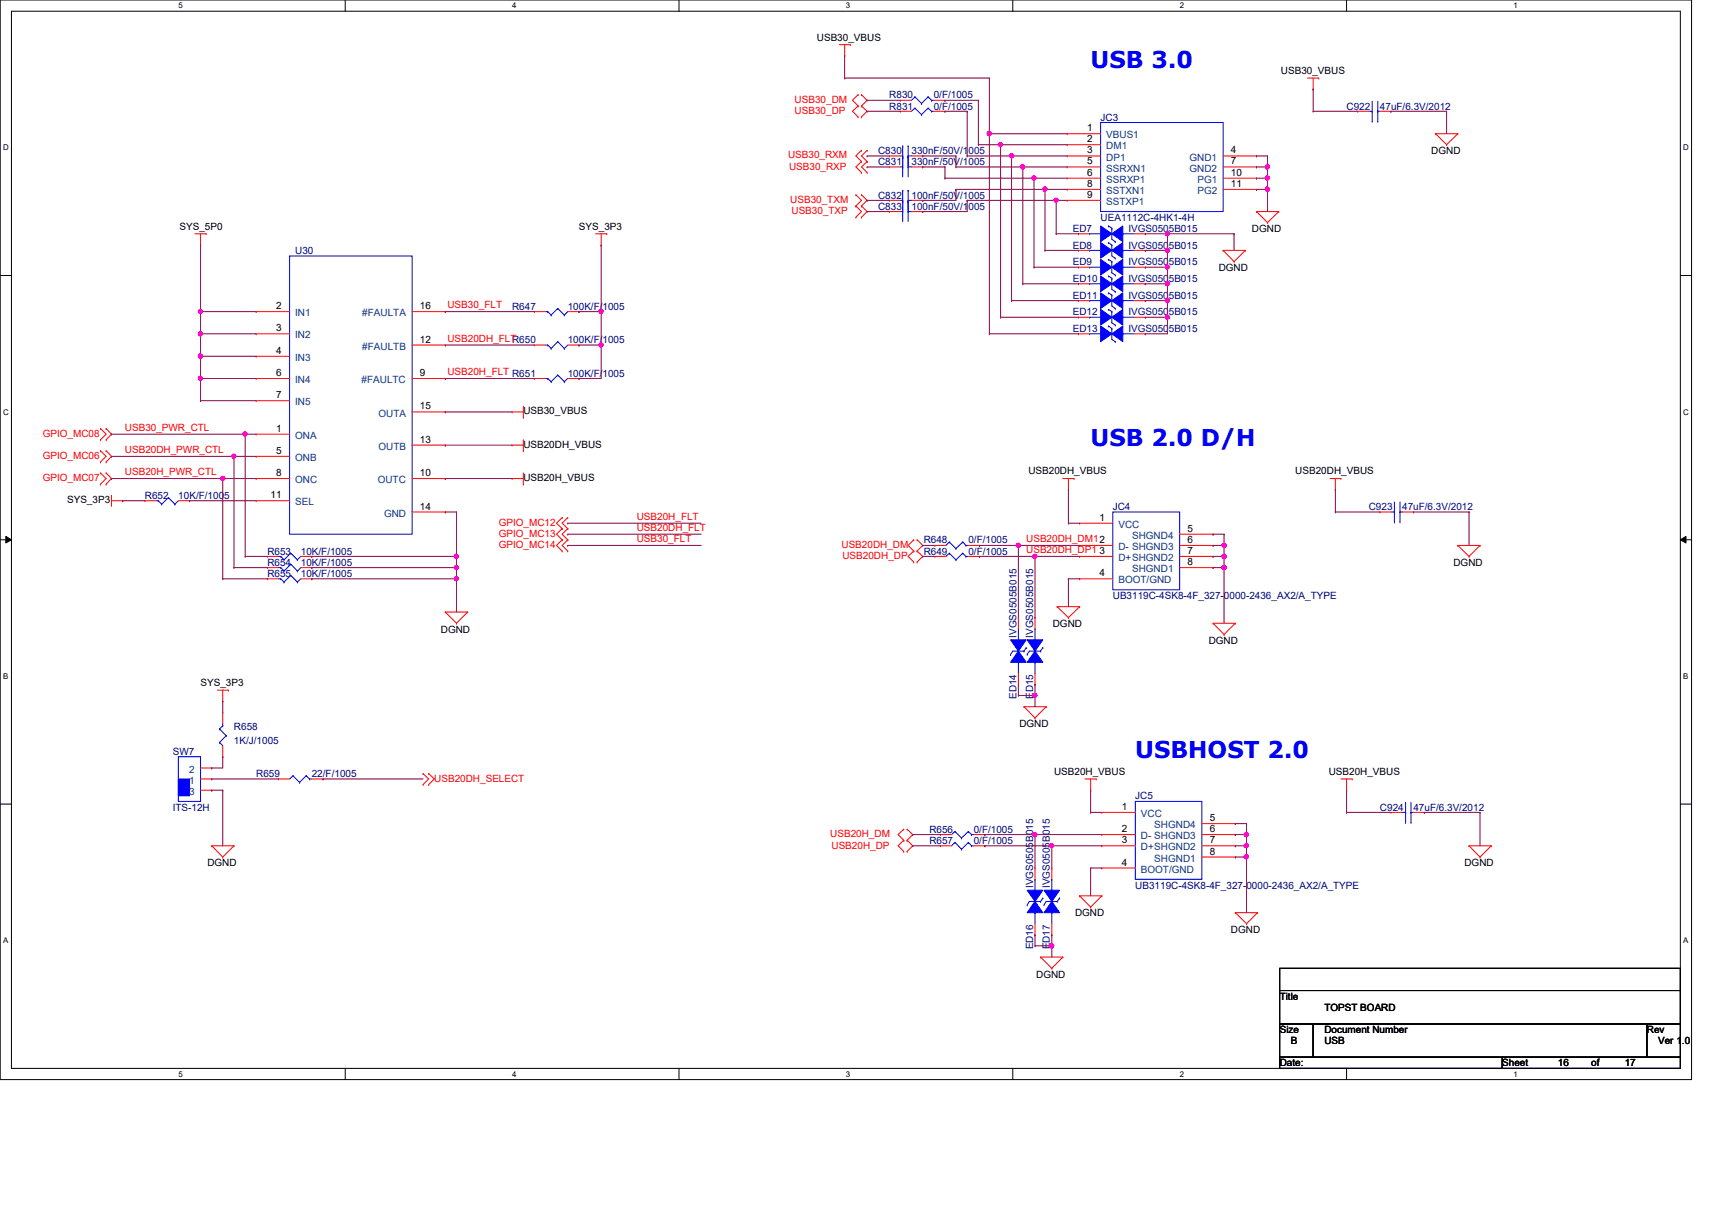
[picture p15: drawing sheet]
<svg xmlns="http://www.w3.org/2000/svg" width="297mm" height="210mm" viewBox="0 0 297 210" stroke-linecap="round" stroke-linejoin="round" font-family="sans-serif">
<defs><g id="words">
<g font-size="4" fill="#00f">
<text x="189.2" y="11.8">USB 3.0</text>
<text x="189.2" y="77.4">USB 2.0 D/H</text>
<text x="197" y="131.4">USBHOST 2.0</text>
</g>
<g font-size="1.7">
<text x="141.7" y="7">USB30_VBUS</text>
<text x="222.2" y="12.8">USB30_VBUS</text>
<text x="188.6" y="22.8">1</text>
<text x="188.6" y="24.7">2</text>
<text x="188.6" y="26.6">3</text>
<text x="188.6" y="28.5">5</text>
<text x="213.6" y="26.6">4</text>
<text x="213.6" y="28.5">7</text>
<text x="248.3" y="26.7">DGND</text>
<text x="188.6" y="30.5">6</text>
<text x="188.6" y="32.4">8</text>
<text x="188.6" y="34.3">9</text>
<text x="213.6" y="30.5">10</text>
<text x="213.6" y="32.4">11</text>
<text x="31.2" y="39.8">SYS_5P0</text>
<text x="100.5" y="39.8">SYS_3P3</text>
<text x="217.2" y="40.2">DGND</text>
<text x="211.5" y="47">DGND</text>
<text x="47.9" y="53.6">2</text>
<text x="72.9" y="53.6">16</text>
<text x="47.9" y="57.5">3</text>
<text x="72.9" y="59.4">12</text>
<text x="47.9" y="61.4">4</text>
<text x="47.9" y="65.2">6</text>
<text x="72.9" y="65.2">9</text>
<text x="47.9" y="69.1">7</text>
<text x="72.9" y="71">15</text>
<text x="90.8" y="71.9">USB30_VBUS</text>
<text x="47.9" y="74.9">1</text>
<text x="72.9" y="76.8">13</text>
<text x="90.8" y="77.7">USB20DH_VBUS</text>
<text x="47.9" y="78.7">5</text>
<text x="47.9" y="82.6">8</text>
<text x="72.9" y="82.6">10</text>
<text x="90.8" y="83.5">USB20H_VBUS</text>
<text x="178.4" y="82.3">USB20DH_VBUS</text>
<text x="224.7" y="82.3">USB20DH_VBUS</text>
<text x="11.6" y="87.3">SYS_3P3</text>
<text x="46.9" y="86.4">11</text>
<text x="72.9" y="88.4">14</text>
<text x="190.8" y="90.3">1</text>
<text x="206" y="94.2">6</text>
<text x="206" y="92.2">5</text>
<text x="190.8" y="96.1">3</text>
<text x="190.8" y="100">4</text>
<text x="206" y="96.1">7</text>
<text x="206" y="98">8</text>
<text x="252.2" y="98.1">DGND</text>
<text x="76.5" y="109.7">DGND</text>
<text x="182.7" y="108.8">DGND</text>
<text x="209.7" y="111.7">DGND</text>
<text x="34.8" y="119">SYS_3P3</text>
<text x="176.9" y="126.2">DGND</text>
<text x="182.9" y="134.5">USB20H_VBUS</text>
<text x="230.5" y="134.5">USB20H_VBUS</text>
<text x="194.6" y="140.5">1</text>
<text x="209.9" y="142.5">5</text>
<text x="194.6" y="146.3">3</text>
<text x="194.6" y="144.4">2</text>
<text x="209.9" y="144.4">6</text>
<text x="209.9" y="146.3">7</text>
<text x="209.9" y="148.3">8</text>
<text x="36" y="150.3">DGND</text>
<text x="194.6" y="150.2">4</text>
<text x="254.1" y="150.3">DGND</text>
<text x="186.5" y="159">DGND</text>
<text x="213.6" y="161.8">DGND</text>
<text x="179.8" y="169.6">DGND</text>
<text x="222" y="173.4">Title</text>
<text x="222" y="179.2">Size</text>
<text x="229.8" y="179.2">Document Number</text>
<text x="229.8" y="175.3">TOPST BOARD</text>
<text x="285.7" y="179.2">Rev</text>
<text x="222" y="185">Date:</text>
<text x="224" y="181.1">B</text>
<text x="229.8" y="181.1">USB</text>
<text x="260.6" y="185">Sheet</text>
<text x="270.3" y="185">16</text>
<text x="276.1" y="185">of</text>
<text x="281.9" y="185">17</text>
<text x="287.7" y="181.1">Ver 1.0</text>
</g>
<g font-size="1.7" fill="#f00">
<text x="137.9" y="17.8">USB30_DM</text>
<text x="137.9" y="19.8">USB30_DP</text>
<text x="136.7" y="27.5">USB30_RXM</text>
<text x="136.9" y="29.4">USB30_RXP</text>
<text x="137.1" y="35.2">USB30_TXM</text>
<text x="137.3" y="37.1">USB30_TXP</text>
<text x="77.6" y="53.5">USB30_FLT</text>
<text x="77.6" y="59.3">USB20DH_FLTR650</text>
<text x="77.6" y="65.1">USB20H_FLT R651</text>
<text x="7.4" y="75.7">GPIO_MC08</text>
<text x="21.7" y="74.7">USB30_PWR_CTL</text>
<text x="7.4" y="79.6">GPIO_MC06</text>
<text x="7.4" y="83.5">GPIO_MC07</text>
<text x="21.7" y="78.6">USB20DH_PWR_CTL</text>
<text x="21.7" y="82.4">USB20H_PWR_CTL</text>
<text x="86.5" y="91.2">GPIO_MC12</text>
<text x="86.5" y="93.1">GPIO_MC13</text>
<text x="86.5" y="95">GPIO_MC14</text>
<text x="110.5" y="90.2">USB20H_FLT</text>
<text x="110.5" y="92.1">USB20DH_FLT</text>
<text x="110.5" y="94">USB30_FLT</text>
<text x="146" y="95">USB20DH_DM</text>
<text x="178.1" y="94">USB20DH_DM12</text>
<text x="178.1" y="95.9">USB20DH_DP1</text>
<text x="146.2" y="97">USB20DH_DP</text>
<text x="75.4" y="135.6">USB20DH_SELECT</text>
<text x="144.1" y="145.2">USB20H_DM</text>
<text x="144.3" y="147.2">USB20H_DP</text>
</g>
<g font-size="1.7" fill="#000080">
<text x="154.3" y="17.1">R830</text>
<text x="162" y="17.1">0/F/1005</text>
<text x="154.3" y="19">R831</text>
<text x="162" y="19">0/F/1005</text>
<text x="191" y="20.9">JC3</text>
<text x="233.6" y="19">C922</text>
<text x="239.4" y="19">47uF/6.3V/2012</text>
<text x="152.4" y="28.7">C831</text>
<text x="152.4" y="26.7">C830</text>
<text x="158.2" y="28.7">330nF/50V/1005</text>
<text x="158.2" y="26.7">330nF/50V/1005</text>
<text x="152.4" y="34.5">C832</text>
<text x="158.2" y="34.5">100nF/50V/1005</text>
<text x="152.4" y="36.4">C833</text>
<text x="158.2" y="36.4">100nF/50V/1005</text>
<text x="186.1" y="40.2">ED7</text>
<text x="191" y="38.3">UEA1112C-4HK1-4H</text>
<text x="195.8" y="40.2">IVGS0505B015</text>
<text x="51.2" y="44.1">U30</text>
<text x="186.1" y="46">ED9</text>
<text x="186.1" y="43.1">ED8</text>
<text x="195.8" y="46">IVGS0505B015</text>
<text x="195.8" y="43.1">IVGS0505B015</text>
<text x="88.9" y="53.8">R647</text>
<text x="98.5" y="53.8">100K/F/1005</text>
<text x="186.1" y="51.8">ED11</text>
<text x="186.1" y="48.9">ED10</text>
<text x="195.8" y="51.8">IVGS0505B015</text>
<text x="195.8" y="48.9">IVGS0505B015</text>
<text x="98.5" y="59.5">100K/F/1005</text>
<text x="186.1" y="57.6">ED13</text>
<text x="186.1" y="54.7">ED12</text>
<text x="195.8" y="57.6">IVGS0505B015</text>
<text x="195.8" y="54.7">IVGS0505B015</text>
<text x="98.5" y="65.3">100K/F/1005</text>
<text x="25.1" y="86.6">R652</text>
<text x="30.9" y="86.6">10K/F/1005</text>
<text x="193.1" y="88.5">JC4</text>
<text x="237.5" y="88.5">C923</text>
<text x="243.3" y="88.5">47uF/6.3V/2012</text>
<text x="160.3" y="94.3">R648</text>
<text x="168" y="94.3">0/F/1005</text>
<text x="46.4" y="100.1">R655</text>
<text x="46.4" y="98.1">R654</text>
<text x="46.4" y="96.2">R653</text>
<text x="52.2" y="100.1">10K/F/1005</text>
<text x="52.2" y="98.1">10K/F/1005</text>
<text x="52.2" y="96.2">10K/F/1005</text>
<text x="160.3" y="96.2">R649</text>
<text x="168" y="96.2">0/F/1005</text>
<text x="193.1" y="103.9">UB3119C-4SK8-4F_327-0000-2436_AX2/A_TYPE</text>
<text x="176.4" y="110.6" transform="rotate(-90 176.4 110.6)">IVGS0505B015</text>
<text x="179.3" y="110.6" transform="rotate(-90 179.3 110.6)">IVGS0505B015</text>
<text x="176.4" y="121.2" transform="rotate(-90 176.4 121.2)">ED14</text>
<text x="179.3" y="121.2" transform="rotate(-90 179.3 121.2)">ED15</text>
<text x="30" y="131">SW7</text>
<text x="40.6" y="126.7">R658</text>
<text x="40.6" y="129">1K/J/1005</text>
<text x="44.4" y="134.8">R659</text>
<text x="54.1" y="134.8">22/F/1005</text>
<text x="30" y="140.6">ITS-12H</text>
<text x="197" y="138.7">JC5</text>
<text x="239.4" y="140.6">C924</text>
<text x="245.2" y="140.6">47uF/6.3V/2012</text>
<text x="161.2" y="146.4">R657</text>
<text x="161.2" y="144.5">R656</text>
<text x="168.9" y="146.4">0/F/1005</text>
<text x="168.9" y="144.5">0/F/1005</text>
<text x="179.3" y="154.1" transform="rotate(-90 179.3 154.1)">IVGS0505B015</text>
<text x="182.2" y="154.1" transform="rotate(-90 182.2 154.1)">IVGS0505B015</text>
<text x="197" y="154.1">UB3119C-4SK8-4F_327-0000-2436_AX2/A_TYPE</text>
<text x="179.3" y="164.7" transform="rotate(-90 179.3 164.7)">ED16</text>
<text x="182.2" y="164.7" transform="rotate(-90 182.2 164.7)">ED17</text>
</g>
<g font-size="1.7" fill="#004080">
<text x="191.9" y="24">VBUS1</text>
<text x="191.9" y="25.9">DM1</text>
<text x="191.9" y="27.9">DP1</text>
<text x="191.9" y="29.8">SSRXN1</text>
<text x="206.4" y="27.9">GND1</text>
<text x="206.4" y="29.8">GND2</text>
<text x="191.9" y="31.7">SSRXP1</text>
<text x="191.9" y="33.7">SSTXN1</text>
<text x="191.9" y="35.6">SSTXP1</text>
<text x="207.8" y="31.7">PG1</text>
<text x="207.8" y="33.7">PG2</text>
<text x="51.2" y="54.9">IN1</text>
<text x="51.2" y="58.7">IN2</text>
<text x="62.9" y="54.9">#FAULTA</text>
<text x="51.2" y="62.6">IN3</text>
<text x="62.9" y="60.7">#FAULTB</text>
<text x="51.2" y="66.5">IN4</text>
<text x="51.2" y="70.3">IN5</text>
<text x="62.7" y="66.5">#FAULTC</text>
<text x="51.2" y="76.1">ONA</text>
<text x="65.7" y="72.3">OUTA</text>
<text x="51.2" y="80">ONB</text>
<text x="51.2" y="83.8">ONC</text>
<text x="65.5" y="83.8">OUTC</text>
<text x="65.7" y="78">OUTB</text>
<text x="51.2" y="87.7">SEL</text>
<text x="66.6" y="89.6">GND</text>
<text x="194.1" y="91.6">VCC</text>
<text x="194.1" y="95.4">D- SHGND3</text>
<text x="196.4" y="93.5">SHGND4</text>
<text x="194.1" y="97.3">D+SHGND2</text>
<text x="194.1" y="101.2">BOOT/GND</text>
<text x="196.4" y="99.3">SHGND1</text>
<text x="32.8" y="135.9">1</text>
<text x="32.8" y="134">2</text>
<text x="32.8" y="137.9">3</text>
<text x="197.9" y="141.7">VCC</text>
<text x="200.3" y="143.7">SHGND4</text>
<text x="197.9" y="147.5">D+SHGND2</text>
<text x="197.9" y="145.6">D- SHGND3</text>
<text x="200.3" y="149.5">SHGND1</text>
<text x="197.9" y="151.4">BOOT/GND</text>
</g>
<g font-size="1.4">
<text x="30.9" y="1.4">5</text>
<text x="88.9" y="1.4">4</text>
<text x="146.8" y="1.4">3</text>
<text x="204.7" y="1.4">2</text>
<text x="262.6" y="1.4">1</text>
<text x=".5" y="26.1">D</text>
<text x="292.1" y="26.1">D</text>
<text x=".5" y="71.9">C</text>
<text x="292.1" y="71.9">C</text>
<text x=".5" y="117.8">B</text>
<text x="292.1" y="117.8">B</text>
<text x=".5" y="163.6">A</text>
<text x="292.1" y="163.6">A</text>
<text x="30.9" y="186.8">5</text>
<text x="88.9" y="186.8">4</text>
<text x="146.8" y="186.8">3</text>
<text x="204.7" y="186.8">2</text>
<text x="262.6" y="186.8">1</text>
</g>
</g></defs>
<path d="M0 0h293.5v187.3h-293.5zM2 1.9h289.5v183.4h-289.5z" fill="none" stroke="#000" stroke-width=".17"/>
<g fill="#fff">
<path d="M30.9 .2h.8v1.5h-.8z"/>
<path d="M30.9 185.5h.8v1.6h-.8z"/>
</g>
<path d="M59.9 0v1.9M59.9 185.3v2" fill="none" stroke="#000" stroke-width=".17"/>
<g fill="#fff">
<path d="M88.9 .2h.7v1.5h-.7z"/>
<path d="M88.9 185.5h.7v1.6h-.7z"/>
</g>
<path d="M117.8 0v1.9M117.8 185.3v2" fill="none" stroke="#000" stroke-width=".17"/>
<g fill="#fff">
<path d="M146.8 .2h.7v1.5h-.7z"/>
<path d="M146.8 185.5h.7v1.6h-.7z"/>
</g>
<path d="M175.7 0v1.9M175.7 185.3v2" fill="none" stroke="#000" stroke-width=".17"/>
<g fill="#fff">
<path d="M204.7 .2h.7v1.5h-.7z"/>
<path d="M204.7 185.5h.7v1.6h-.7z"/>
</g>
<path d="M233.6 0v1.9M233.6 185.3v2" fill="none" stroke="#000" stroke-width=".17"/>
<g fill="#fff">
<path d="M262.6 .2h.8v1.5h-.8z"/>
<path d="M262.6 185.5h.8v1.6h-.8z"/>
<path d="M.5 24.8h1v1.6h-1z"/>
<path d="M292.1 24.8h.9v1.6h-.9z"/>
<path d="M.5 70.7h1v1.5h-1z"/>
<path d="M292.1 70.7h.9v1.5h-.9z"/>
</g>
<path d="M0 47.8h2M291.5 47.8h2" fill="none" stroke="#000" stroke-width=".17"/>
<g fill="#fff">
<path d="M.5 116.5h.9v1.6h-.9z"/>
<path d="M292.1 116.5h.8v1.6h-.8z"/>
</g>
<path d="M0 93.6h2M1 93l1 .6-1 .6zM291.5 93.6l1-.6v1.2zM291.5 93.6h2" fill="none" stroke="#000" stroke-width=".17"/>
<path d="M1 93l1 .6-1 .6zM291.5 93.6l1-.6v1.2z" fill="#000"/>
<g fill="#fff">
<path d="M.5 162.4h.9v1.5h-.9z"/>
<path d="M292.1 162.4h.8v1.5h-.8z"/>
</g>
<path d="M0 139.5h2M291.5 139.5h2" fill="none" stroke="#000" stroke-width=".17"/>
<path d="M30.9 135.1h2v2.9h-2z" fill-rule="evenodd" fill="#00f"/>
<path d="M189.1 46.4h.1M189.1 46.4h1.9M192.9 45.4h.1M192.9 45.4v1.9M194.8 46.4h.1M194.8 46.4h2M193.1 88.8h11.6v13.5h-11.6zM30.9 135.1h2v2.9h-2z" fill="none" stroke="#00f" stroke-width=".17"/>
<g fill="none" stroke="#f00" stroke-width=".17">
<path d="M145.6 7.7h1.9M146.6 9.7h.1M146.6 7.7v2M147.5 7.7h.1M148.9 16.4h.1M148.9 18.4h.1M148.9 16.4l-1 1 1 1M148.9 18.4l-1 .9 1 1M149.5 16.4h.1M149.5 18.4h.1M149.5 16.4l.9 1-.9 1M149.5 18.4l.9 .9-.9 1"/>
<path d="M226.9 13.5h1.9M227.8 15.5h.1M227.8 13.5v2M228.8 13.5h.1M148.5 33.8h.1M148.5 35.7h.1M148.5 37.7h.1M148.5 33.8l1 1-1 .9M148.5 35.7l1 1-1 1M148.9 20.3h.1M149.5 20.3h.1M149.5 28h.1"/>
<path d="M149.5 26.1h.1M149.5 29.9h.1M149.5 35.7h.1M149.5 33.8h.1M149.5 37.7h.1M149.5 26.1l-1 1 1 .9M149.5 28l-1 1 1 .9M149.5 33.8l.9 1-.9 .9M149.5 35.7l.9 1-.9 1M150.4 28h.1M150.4 26.1h.1M150.4 29.9h.1"/>
<path d="M150.4 26.1l-.9 1 .9 .9M150.4 28l-.9 1 .9 .9M218 36.7h.1M218 36.7h3.9M218 36.7l1.9 1.9M219.9 38.6h.1M221.9 36.7h.1M221.9 36.7l-2 1.9M249.1 23.2h.1M249.1 23.2h3.8M249.1 23.2l1.9 1.9M251 25.1h.1"/>
<path d="M252.9 23.2h.1M252.9 23.2l-1.9 1.9M33.8 40.6h2M34.8 42.5h.1M34.8 40.6v1.9M35.8 40.6h.1M103.3 40.6h2M104.3 42.5h.1M104.3 40.6v1.9M105.3 40.6h.1M212.2 43.4h.1M212.2 43.4h3.9"/>
<path d="M212.2 43.4l1.9 2M214.1 45.4h.1M216.1 43.4h.1M216.1 43.4l-2 2M17.4 78.2h.1M17.4 74.3h.1M17.4 76.3h.1M17.4 78.2l1 1-1 .9M17.4 74.3l1 1-1 1M18.4 78.2h.1M18.4 76.3h.1M18.4 74.3h.1"/>
<path d="M18.4 78.2l.9 1-.9 .9M18.4 74.3l.9 1-.9 1M88.9 71.5h.1M88.9 77.2h.1M88.9 71.5h1.9M88.9 77.2h1.9M90.8 72.4h.1M90.8 78.2h.1M90.8 70.5v1.9M90.8 76.3v1.9M17.4 80.1h.1M17.4 82h.1"/>
<path d="M17.4 84h.1M17.4 82l1 1-1 1M18.4 80.1h.1M18.4 84h.1M18.4 82h.1M18.4 82l.9 1-.9 1M19.3 85.9h.1M19.3 86.9h2M19.3 85.9v1.9M21.3 86.9h.1M88.9 83h.1M88.9 83h1.9"/>
<path d="M90.8 84h.1M90.8 82v2M97.5 89.8h.1M97.5 91.7h.1M97.5 93.6h.1M97.5 95.6h.1M97.5 89.8l-.9 1 .9 .9M97.5 91.7l-.9 1 .9 .9M97.5 93.6l-.9 1 .9 1M98.5 89.8h.1M98.5 91.7h.1M98.5 93.6h.1"/>
<path d="M98.5 95.6h.1M98.5 89.8l-1 1 1 .9M98.5 91.7l-1 1 1 .9M98.5 93.6l-1 1 1 1M158.5 93.6h.1M158.5 95.6h.1M158.5 97.5h.1M158.5 93.6l-.9 1 .9 1M158.5 95.6l-.9 .9 .9 1M159.1 93.6h.1M159.1 95.6h.1M159.1 97.5h.1"/>
<path d="M159.1 93.6l1 1-1 1M159.1 95.6l1 .9-1 1M184.4 83h1.9M185.4 85h.1M185.4 83v2M186.3 83h.1M187.3 90.8h.1M187.3 96.5h.1M187.3 94.6h.1M187.3 94.6h5.8M187.3 90.8h5.8M187.3 96.5h5.8"/>
<path d="M204.7 94.6h5.8M204.7 96.5h5.8M204.7 92.7h5.8M204.7 98.5h5.8M210.5 94.6h.1M210.5 92.7h.1M210.5 96.5h.1M210.5 98.5h.1M230.8 83h1.9M231.7 85h.1M231.7 83v2M232.7 83h.1"/>
<path d="M252.9 94.6h.1M252.9 94.6h3.9M252.9 94.6l2 1.9M254.9 96.5h.1M256.8 94.6h.1M256.8 94.6l-1.9 1.9M37.7 119.7h1.9M38.6 119.7v1.9M39.6 119.7h.1M77.3 106.2h.1M77.3 106.2h3.8M77.3 106.2l1.9 1.9"/>
<path d="M79.2 108.1h.1M81.1 106.2h.1M81.1 106.2l-1.9 1.9M183.4 105.2h.1M183.4 105.2h3.9M183.4 105.2l2 1.9M185.4 107.1h.1M187.3 105.2h.1M187.3 100.4h.1M187.3 105.2l-1.9 1.9M187.3 100.4h5.8M210.5 108.1h.1"/>
<path d="M210.5 108.1h3.8M210.5 108.1l1.9 2M212.4 110.1h.1M214.3 108.1h.1M214.3 108.1l-1.9 2M38.6 121.6h.1M73.4 134.2h.1M73.4 136.1h.1M73.4 134.2l1 .9-1 1M74.4 134.2h.1M74.4 136.1h.1M74.4 134.2l.9 .9-.9 1"/>
<path d="M177.7 122.6h.1M177.7 122.6h3.8M177.7 122.6l1.9 1.9M179.6 124.5h.1M181.5 122.6h.1M181.5 122.6l-1.9 1.9M188.3 135.1h1.9M189.2 137.1h.1M189.2 135.1v2M190.2 135.1h.1M232.7 135.1h1.9M233.6 137.1h.1"/>
<path d="M233.6 135.1v2M234.6 135.1h.1M36.7 146.7h.1M36.7 146.7h3.9M36.7 146.7l1.9 2M38.6 148.7h.1M40.6 146.7h.1M40.6 146.7l-2 2M156.8 143.8h.1M156.8 145.8h.1M156.8 147.7h.1M156.8 143.8l-1 1 1 1"/>
<path d="M156.8 145.8l-1 .9 1 1M157.4 143.8h.1M157.4 145.8h.1M157.4 147.7h.1M157.4 143.8l1 1-1 1M157.4 145.8l1 .9-1 1M187.3 155.4h.1M187.3 155.4h3.9M187.3 155.4l1.9 2M189.2 157.4h.1M191.2 155.4h.1M191.2 155.4l-2 2"/>
<path d="M214.3 158.3h.1M214.3 158.3h3.9M214.3 158.3l2 1.9M218.2 158.3h.1M218.2 158.3l-1.9 1.9M254.9 146.7h.1M254.9 146.7h3.8M254.9 146.7l1.9 2M256.8 148.7h.1M258.7 146.7h.1M258.7 146.7l-1.9 2M180.5 166h.1"/>
<path d="M180.5 166h3.9M180.5 166l2 2M182.5 168h.1M184.4 166h.1M184.4 166l-1.9 2M216.3 160.2h.1"/>
</g>
<path d="M222 168h69.5v3.8h-69.5zM222 171.8h69.5v5.8h-69.5zM222 177.6h5.8v5.8h-5.8zM227.8 177.6h57.9v5.8h-57.9zM285.7 177.6h5.8v5.8h-5.8zM222 183.4h38.6v1.9h-38.6zM260.6 183.4h30.9v1.9h-30.9z" fill="none" stroke="#000" stroke-width=".17"/>
<path d="M192.9 46.4l1.9-1.4v2.7z" fill-rule="evenodd" fill="#00f"/>
<path d="M192.3 45h.1M192.3 45l.6 .4M192.9 46.4l1.9-1.4v2.7zM192.9 47.3l.6 .4M193.5 47.7h.1" fill="none" stroke="#00f" stroke-width=".17"/>
<path d="M191 45l1.9 1.4-1.9 1.3z" fill-rule="evenodd" fill="#00f"/>
<path d="M189.1 43.4h.1M189.1 43.4h1.9M191 45l1.9 1.4-1.9 1.3zM192.9 42.5h.1M192.9 42.5v1.9M194.8 43.4h.1M194.8 43.4h2" fill="none" stroke="#00f" stroke-width=".17"/>
<path d="M187.1 46.4h.1M187.1 46.4h2M196.8 46.4h1.9M198.7 46.4h.1" fill="none" stroke="#f00" stroke-width=".17"/>
<path d="M192.9 43.4l1.9-1.3v2.7z" fill-rule="evenodd" fill="#00f"/>
<path d="M192.3 42.1h.1M192.3 42.1l.6 .4M192.9 43.4l1.9-1.3v2.7zM192.9 44.4l.6 .4M193.5 44.8h.1" fill="none" stroke="#00f" stroke-width=".17"/>
<path d="M191 42.1l1.9 1.3-1.9 1.4z" fill-rule="evenodd" fill="#00f"/>
<g fill="none" stroke="#00f" stroke-width=".17">
<path d="M156.2 36.7h.4M156.6 36.7h.1M156.6 35h.1M156.6 35v3.4M157.6 35h.1M157.6 36.7h.1M157.6 36.7h.6M157.6 35v3.4M192.9 39.6h.1M192.9 39.6v1.9M94.7 59.9h.1M94.7 59.9h.3"/>
<path d="M95 59.9h.1M95 59.9l.6 .6M96.8 59.3h.1M96.8 59.3l1.1 1.2M96.8 59.3l-1.2 1.2M98.5 59.9l-.6 .6M189.1 40.6h.1M189.1 40.6h1.9M191 42.1l1.9 1.3-1.9 1.4zM194.8 40.6h.1M194.8 40.6h2M95.6 60.5h.1"/>
<path d="M97.9 60.5h.1M38.1 128.8h.1M38.1 126.4h.1M38.1 128.8l.5 .6M38.1 126.4l1.1 1.2M38.6 125.5h.1M38.6 125.9h.1M38.6 125.9l-.5 .5M38.6 125.5v.4M39.2 127.6h.1M39.2 127.6l-1.1 1.2"/>
</g>
<g fill="none" stroke="#f00" stroke-width=".17">
<path d="M154.3 36.7h.1M154.3 36.7h1.9M158.2 36.7h1.9M160.1 36.7h.1M92.7 59.9h.1M92.7 59.9h2M98.5 59.9h2M100.5 59.9h.1M187.1 43.4h.1M187.1 43.4h2M196.8 43.4h1.9M198.7 43.4h.1"/>
<path d="M38.6 131.3h.1M38.6 123.6h.1M38.6 123.6v1.9M38.6 129.4v1.9"/>
</g>
<path d="M192.9 40.6l1.9-1.4v2.7z" fill-rule="evenodd" fill="#00f"/>
<path d="M192.3 39.2h.1M192.3 39.2l.6 .4M192.9 40.6l1.9-1.4v2.7zM192.9 41.5l.6 .4M193.5 41.9h.1" fill="none" stroke="#00f" stroke-width=".17"/>
<path d="M191 39.2l1.9 1.4-1.9 1.3z" fill-rule="evenodd" fill="#00f"/>
<path d="M191 39.2l1.9 1.4-1.9 1.3zM181.5 156.4h1.9M182.5 158.3h.1M182.5 152.5h.1M182.5 152.5v1.9M182.5 158.3v1.9M183.4 156.4h.1" fill="none" stroke="#00f" stroke-width=".17"/>
<path d="M187.1 40.6h.1M187.1 40.6h2M196.8 40.6h1.9M198.7 40.6h.1" fill="none" stroke="#f00" stroke-width=".17"/>
<path d="M182.5 156.4l1.4 1.9h-2.8z" fill-rule="evenodd" fill="#00f"/>
<path d="M181.1 157h.1M181.5 156.4l-.4 .6M182.5 156.4l1.4 1.9h-2.8zM183.9 155.8h.1M183.9 155.8l-.5 .6" fill="none" stroke="#00f" stroke-width=".17"/>
<path d="M181.1 154.4h2.8l-1.4 2z" fill-rule="evenodd" fill="#00f"/>
<g fill="none" stroke="#00f" stroke-width=".17">
<path d="M156.2 34.8h.4M156.6 34.8h.1M156.6 33h.1M156.6 33v3.5M157.6 33h.1M157.6 34.8h.1M157.6 34.8h.6M157.6 33v3.5M164.7 94h.1M164.7 94l-.6 .6M164.7 94l1.2 1.2M165.9 95.2h.1"/>
<path d="M167 94h.1M167 94l-1.1 1.2M167 94l.6 .6M167.6 94.6h.1M167.6 94.6h.4M168 94.6h.1M241.3 88.8h.6M241.9 90.6h.1M241.9 88.8h.1M241.9 87.1v3.5M242.9 88.8h.1M242.9 90.6h.1"/>
<path d="M242.9 88.8h.4M242.9 87.1v3.5M178.6 156.4h1.9M179.6 158.3h.1M179.6 152.5h.1M179.6 152.5v1.9M179.6 158.3v1.9M180.5 156.4h.1M181.1 154.4h2.8l-1.4 2z"/>
</g>
<g fill="none" stroke="#f00" stroke-width=".17">
<path d="M154.3 34.8h.1M154.3 34.8h1.9M158.2 34.8h1.9M160.1 34.8h.1M162.2 94.6h.1M162.2 94.6h1.9M168 94.6h1.9M169.9 94.6h.1M239.4 88.8h.1M239.4 88.8h1.9M243.3 88.8h1.9M245.2 88.8h.1"/>
<path d="M182.5 150.6h.1M182.5 150.6v1.9M182.5 162.2h.1M182.5 160.2v2"/>
</g>
<path d="M179.6 156.4l1.3 1.9h-2.7z" fill-rule="evenodd" fill="#00f"/>
<path d="M178.2 157h.1M178.6 156.4l-.4 .6M179.6 156.4l1.3 1.9h-2.7zM180.9 155.8h.1M180.9 155.8l-.4 .6" fill="none" stroke="#00f" stroke-width=".17"/>
<path d="M178.2 154.4h2.7l-1.3 2z" fill-rule="evenodd" fill="#00f"/>
<path d="M175.7 112.9h2M176.7 114.9h.1M176.7 109.1h.1M176.7 109.1v1.9M176.7 114.9v1.9M177.7 112.9h.1M178.2 154.4h2.7l-1.3 2z" fill="none" stroke="#00f" stroke-width=".17"/>
<path d="M179.6 150.6h.1M179.6 150.6v1.9M179.6 162.2h.1M179.6 160.2v2" fill="none" stroke="#f00" stroke-width=".17"/>
<path d="M176.7 112.9l1.4 2h-2.8z" fill-rule="evenodd" fill="#00f"/>
<path d="M175.3 113.5h.1M175.7 112.9l-.4 .6M176.7 112.9l1.4 2h-2.8zM178.1 112.4h.1M178.1 112.4l-.4 .5" fill="none" stroke="#00f" stroke-width=".17"/>
<path d="M175.3 111h2.8l-1.4 1.9z" fill-rule="evenodd" fill="#00f"/>
<g fill="none" stroke="#00f" stroke-width=".17">
<path d="M189.1 57.9h.1M189.1 57.9h1.9M192.9 57h.1M192.9 57v1.9M194.8 57.9h.1M194.8 57.9h2M50.5 99.8h.1M50.5 99.8l1.1 1.2M50.5 99.8l-1.2 1.2M164.7 96h.1M164.7 96l-.6 .5M164.7 96l1.2 1.1"/>
<path d="M165.9 97.1h.1M167 96h.1M167 96l-1.1 1.1M167 96l.6 .5M167.6 96.5h.1M167.6 96.5h.4M168 96.5h.1M48.3 100.4h.1M48.3 100.4h.4M48.7 100.4h.1M48.7 100.4l.6 .6M49.3 101h.1"/>
<path d="M51.6 101h.1M52.2 100.4l-.6 .6M175.3 111h2.8l-1.4 1.9z"/>
</g>
<path d="M162.2 96.5h.1M162.2 96.5h1.9M168 96.5h1.9M169.9 96.5h.1M46.4 100.4h.1M46.4 100.4h1.9M52.2 100.4h1.9M54.1 100.4h.1M176.7 118.7h.1M176.7 107.1h.1M176.7 107.1v2M176.7 116.8v1.9" fill="none" stroke="#f00" stroke-width=".17"/>
<path d="M192.9 57.9l1.9-1.3v2.7z" fill-rule="evenodd" fill="#00f"/>
<path d="M192.3 56.6h.1M192.3 56.6l.6 .4M192.9 57.9l1.9-1.3v2.7zM192.9 58.9l.6 .4M193.5 59.3h.1" fill="none" stroke="#00f" stroke-width=".17"/>
<path d="M191 56.6l1.9 1.3-1.9 1.4z" fill-rule="evenodd" fill="#00f"/>
<g fill="none" stroke="#00f" stroke-width=".17">
<path d="M158.7 18.8h.1M158.7 18.8l-.5 .5M158.7 18.8l1.2 1.1M159.9 19.9h.1M161 18.8h.1M161 18.8l-1.1 1.1M161 18.8l.6 .5M161.6 19.3h.1M161.6 19.3h.4M162 19.3h.1M156.2 29h.4M156.2 27.1h.4"/>
<path d="M156.6 29h.1M156.6 27.2h.1M156.6 27.1h.1M156.6 25.3h.1M156.6 25.3v5.4M157.6 27.2h.1M157.6 29h.1M157.6 25.3h.1M157.6 27.1h.1M157.6 29h.6M157.6 25.3v5.4M157.6 27.1h.6"/>
<path d="M191 21.3h21.2v15.4h-21.2zM94.7 54.1h.1M94.7 54.1h.3M95 54.1h.1M95 54.1l.6 .6M95.6 54.7h.1M96.8 53.5h.1M96.8 53.5l1.1 1.2M96.8 53.5l-1.2 1.2M97.9 54.7h.1M98.5 54.1l-.6 .6M189.1 55h.1"/>
<path d="M189.1 55h1.9M191 56.6l1.9 1.3-1.9 1.4zM192.9 54.1h.1M192.9 54.1v1.9M194.8 55h.1M194.8 55h2M48.3 98.5h.1M48.3 98.5h.4M48.7 98.5h.1M48.7 98.5l.6 .6M49.3 99.1h.1M50.5 97.9h.1"/>
<path d="M50.5 97.9l1.1 1.2M50.5 97.9l-1.2 1.2M51.6 99.1h.1M52.2 98.5l-.6 .6M30.9 131.3h3.9v7.7h-3.9zM50.8 134.6h.1M50.8 134.6l-.6 .5M50.8 134.6l1.2 1.1M52 135.7h.1M53.1 134.6h.1M53.1 134.6l-1.1 1.1M53.1 134.6l.6 .5"/>
<path d="M53.7 135.1h.1M53.7 135.1h.4M54.1 135.1h.1M197 139h11.5v13.5h-11.5zM243.9 139.2v3.5M244.8 139.2v3.5M243.3 140.9h.6M243.9 142.7h.1M243.9 140.9h.1M244.8 140.9h.1M244.8 142.7h.1M244.8 140.9h.4"/>
</g>
<g fill="none" stroke="#f00" stroke-width=".17">
<path d="M156.2 19.3h.1M156.2 19.3h2M162 19.3h2M164 19.3h.1M154.3 29h.1M154.3 27.1h.1M154.3 29h1.9M154.3 27.1h1.9M158.2 29h1.9M158.2 27.1h1.9M160.1 29h.1M160.1 27.1h.1"/>
<path d="M185.2 23.2h.1M185.2 25.1h.1M185.2 27.1h.1M185.2 29h.1M185.2 30.9h.1M185.2 32.9h.1M185.2 34.8h.1M185.2 29h5.8M185.2 27.1h5.8M185.2 23.2h5.8M185.2 25.1h5.8M185.2 30.9h5.8"/>
<path d="M185.2 32.9h5.8M185.2 34.8h5.8M212.2 29h5.8M212.2 27.1h5.8M212.2 30.9h5.8M212.2 32.9h5.8M218 27.1h.1M218 29h.1M218 30.9h.1M218 32.9h.1M92.7 54.1h.1M92.7 54.1h2"/>
<path d="M98.5 54.1h2M100.5 54.1h.1M187.1 57.9h.1M187.1 57.9h2M196.8 57.9h1.9M198.7 57.9h.1M46.4 98.5h.1M46.4 98.5h1.9M52.2 98.5h1.9M54.1 98.5h.1M34.8 135.1h1.9M34.8 133.2h1.9"/>
<path d="M34.8 137.1h1.9M36.7 135.1h.1M36.7 133.2h.1M36.7 137.1h.1M48.3 135.1h.1M48.3 135.1h1.9M54.1 135.1h1.9M56 135.1h.1M191.2 140.9h.1M191.2 146.7h.1M191.2 144.8h.1M191.2 150.6h.1"/>
<path d="M191.2 140.9h5.8M191.2 146.7h5.8M191.2 144.8h5.8M191.2 150.6h5.8M208.5 146.7h5.8M208.5 144.8h5.8M208.5 142.9h5.8M208.5 148.7h5.8M214.3 144.8h.1M214.3 142.9h.1M214.3 146.7h.1M214.3 148.7h.1"/>
<path d="M241.3 140.9h.1M241.3 140.9h2M245.2 140.9h1.9M247.1 140.9h.1"/>
</g>
<path d="M192.9 55l1.9-1.3v2.7z" fill-rule="evenodd" fill="#00f"/>
<path d="M192.3 53.7h.1M192.3 53.7l.6 .4M192.9 55l1.9-1.3v2.7zM192.9 56l.6 .4M193.5 56.4h.1" fill="none" stroke="#00f" stroke-width=".17"/>
<path d="M191 53.7l1.9 1.3-1.9 1.4z" fill-rule="evenodd" fill="#00f"/>
<g fill="none" stroke="#00f" stroke-width=".17">
<path d="M158.7 16.8h.1M158.7 16.8l-.5 .6M158.7 16.8l1.2 1.1M159.9 17.9h.1M161 16.8h.1M161 16.8l-1.1 1.1M161 16.8l.6 .6M161.6 17.4h.1M161.6 17.4h.4M162 17.4h.1M189.1 52.2h.1M189.1 52.2h1.9"/>
<path d="M191 53.7l1.9 1.3-1.9 1.4zM192.9 51.2h.1M192.9 51.2v1.9M194.8 52.2h.1M194.8 52.2h2"/>
</g>
<path d="M156.2 17.4h.1M156.2 17.4h2M162 17.4h2M164 17.4h.1M187.1 55h.1M187.1 55h2M196.8 55h1.9M198.7 55h.1" fill="none" stroke="#f00" stroke-width=".17"/>
<path d="M192.9 52.2l1.9-1.4v2.7z" fill-rule="evenodd" fill="#00f"/>
<path d="M192.3 50.8h.1M192.3 50.8l.6 .4M192.9 52.2l1.9-1.4v2.7zM192.9 53.1l.6 .4M193.5 53.5h.1" fill="none" stroke="#00f" stroke-width=".17"/>
<path d="M191 50.8l1.9 1.4-1.9 1.3z" fill-rule="evenodd" fill="#00f"/>
<path d="M50.2 44.4h21.3v48.3h-21.3zM191 50.8l1.9 1.4-1.9 1.3zM178.6 112.9h1.9M179.6 114.9h.1M179.6 109.1h.1M179.6 109.1v1.9M179.6 114.9v1.9M180.5 112.9h.1" fill="none" stroke="#00f" stroke-width=".17"/>
<g fill="none" stroke="#f00" stroke-width=".17">
<path d="M44.4 54.1h.1M44.4 57.9h.1M44.4 54.1h5.8M44.4 57.9h5.8M71.5 54.1h5.8M71.5 59.9h5.8M77.3 59.9h.1M77.3 54.1h.1M187.1 52.2h.1M187.1 52.2h2M196.8 52.2h1.9M198.7 52.2h.1"/>
<path d="M44.4 75.3h.1M44.4 61.8h.1M44.4 79.2h.1M44.4 65.7h.1M44.4 69.5h.1M44.4 75.3h5.8M44.4 61.8h5.8M44.4 79.2h5.8M44.4 65.7h5.8M44.4 69.5h5.8M71.5 65.7h5.8M71.5 77.2h5.8"/>
<path d="M71.5 71.5h5.8M77.3 65.7h.1M77.3 77.2h.1M77.3 71.5h.1M44.4 83h.1M44.4 86.9h.1M44.4 83h5.8M44.4 86.9h5.8M71.5 83h5.8M71.5 88.8h5.8M77.3 83h.1M77.3 88.8h.1"/>
</g>
<path d="M179.6 112.9l1.3 2h-2.7z" fill-rule="evenodd" fill="#00f"/>
<path d="M178.2 113.5h.1M178.6 112.9l-.4 .6M179.6 112.9l1.3 2h-2.7zM180.9 112.4h.1M180.9 112.4l-.4 .5" fill="none" stroke="#00f" stroke-width=".17"/>
<path d="M178.2 111h2.7l-1.3 1.9z" fill-rule="evenodd" fill="#00f"/>
<g fill="none" stroke="#00f" stroke-width=".17">
<path d="M189.1 49.2h.1M189.1 49.2h1.9M192.9 48.3h.1M192.9 48.3v1.9M194.8 49.2h.1M194.8 49.2h2M94.7 65.7h.1M94.7 65.7h.3M95 65.7h.1M95 65.7l.6 .5M95.6 66.2h.1M96.8 65.1h.1"/>
<path d="M96.8 65.1l1.1 1.1M96.8 65.1l-1.2 1.1M97.9 66.2h.1M98.5 65.7l-.6 .5M27.1 86.9h.1M27.1 86.9h.4M27.5 86.9h.1M27.5 86.9l.6 .6M28.1 87.5h.1M29.2 86.3h.1M29.2 86.3l1.1 1.2M29.2 86.3l-1.1 1.2"/>
<path d="M30.3 87.5h.1M30.9 86.9l-.6 .6M48.3 96.5h.1M48.3 96.5h.4M48.7 96.5h.1M48.7 96.5l.6 .6M49.3 97.1h.1M50.5 96h.1M50.5 96l1.1 1.1M50.5 96l-1.2 1.1M51.6 97.1h.1M52.2 96.5l-.6 .6"/>
<path d="M178.2 111h2.7l-1.3 1.9zM165.7 146.1h.1M165.7 146.1l-.6 .6M165.7 146.1l1.1 1.2M166.8 147.3h.1M168 146.1h.1M168 146.1l-1.2 1.2M168 146.1l.6 .6M168.6 146.7h.1M168.6 146.7h.3M168.9 146.7h.1"/>
</g>
<g fill="none" stroke="#f00" stroke-width=".17">
<path d="M92.7 65.7h.1M92.7 65.7h2M98.5 65.7h2M100.5 65.7h.1M25.1 86.9h.1M25.1 86.9h2M30.9 86.9h2M32.9 86.9h.1M46.4 96.5h.1M46.4 96.5h1.9M52.2 96.5h1.9M54.1 96.5h.1"/>
<path d="M179.6 118.7h.1M179.6 107.1h.1M179.6 107.1v2M179.6 116.8v1.9M163.2 146.7h.1M163.2 146.7h1.9M168.9 146.7h2M170.9 146.7h.1"/>
</g>
<path d="M192.9 49.2l1.9-1.3v2.7z" fill-rule="evenodd" fill="#00f"/>
<path d="M192.3 47.9h.1M192.3 47.9l.6 .4M192.9 49.2l1.9-1.3v2.7zM192.9 50.2l.6 .4M193.5 50.6h.1" fill="none" stroke="#00f" stroke-width=".17"/>
<path d="M191 47.9l1.9 1.3-1.9 1.4z" fill-rule="evenodd" fill="#00f"/>
<g fill="none" stroke="#00f" stroke-width=".17">
<path d="M237.5 19.3h.6M238.1 19.3h.1M238.1 17.6v3.4M239.1 19.3h.1M239.1 19.3h.3M239.1 17.6v3.4M238.1 21h.1M239.1 21h.1M191 47.9l1.9 1.3-1.9 1.4zM165.7 144.2h.1M165.7 144.2l-.6 .6M165.7 144.2l1.1 1.2"/>
<path d="M166.8 145.4h.1M168 144.2h.1M168 144.2l-1.2 1.2M168 144.2l.6 .6M168.6 144.8h.1M168.6 144.8h.3M168.9 144.8h.1"/>
</g>
<path d="M235.6 19.3h.1M235.6 19.3h1.9M239.4 19.3h1.9M241.3 19.3h.1M187.1 49.2h.1M187.1 49.2h2M196.8 49.2h1.9M198.7 49.2h.1M163.2 144.8h.1M163.2 144.8h1.9M168.9 144.8h2M170.9 144.8h.1" fill="none" stroke="#f00" stroke-width=".17"/>
<g fill="none" stroke="#800040" stroke-width=".17">
<path d="M146.6 9.7h.1M146.6 13.5h.1M146.6 9.7v3.8M146.6 13.5h25.1M150.4 17.4h.1M150.4 19.3h.1M150.4 17.4h5.8M150.4 19.3h5.8M164 17.4h.1M164 19.3h.1M164 17.4h5.8M164 19.3h3.8"/>
<path d="M167.8 19.3h.1M167.8 19.3v7.8M169.8 17.4h.1M169.8 17.4v7.7M171.7 13.5h.1M171.7 13.5v44.4M171.7 23.2h.1M171.7 23.2h13.5"/>
</g>
<circle cx="171.6" cy="23.2" r=".38" fill="#f0f"/>
<circle cx="171.6" cy="23.2" r=".38" fill="none" stroke="#f0f" stroke-width=".17"/>
<path d="M169.8 25.1h.1M169.8 25.1h15.4M173.6 25.1h.1M173.6 25.1v29.9" fill="none" stroke="#800040" stroke-width=".17"/>
<circle cx="173.6" cy="25.1" r=".37" fill="#f0f"/>
<circle cx="173.6" cy="25.1" r=".37" fill="none" stroke="#f0f" stroke-width=".17"/>
<path d="M150.4 27.1h.1M150.4 27.1h3.9M160.1 27.1h.1M160.1 27.1h5.8M165.9 27.1h.1M165.9 27.1v1.9M167.8 27.1h.1M167.8 27.1h7.7M175.5 27.1h.1M175.5 27.1v25.1" fill="none" stroke="#800040" stroke-width=".17"/>
<circle cx="175.5" cy="27" r=".37" fill="#f0f"/>
<circle cx="175.5" cy="27" r=".37" fill="none" stroke="#f0f" stroke-width=".17"/>
<g fill="none" stroke="#800040" stroke-width=".17">
<path d="M150.4 29h.1M150.4 29h3.9M160.1 29h.1M160.1 29h3.9M164 29h.1M164 29v1.9M165.9 29h.1M165.9 29h19.3M175.5 27.1h.1M175.5 27.1h9.7M177.5 29h.1M177.5 29v20.2"/>
<path d="M218 27.1h.1M218 27.1h1.9M219.9 27.1h.1M219.9 27.1v1.9"/>
</g>
<circle cx="177.4" cy="29" r=".38" fill="#f0f"/>
<circle cx="177.4" cy="29" r=".38" fill="none" stroke="#f0f" stroke-width=".17"/>
<path d="M218 29h.1M218 29h1.9M219.9 29h.1M219.9 29v1.9" fill="none" stroke="#800040" stroke-width=".17"/>
<circle cx="219.9" cy="29" r=".38" fill="#f0f"/>
<circle cx="219.9" cy="29" r=".38" fill="none" stroke="#f0f" stroke-width=".17"/>
<path d="M164 30.9h.1M164 30.9h15.4M179.4 30.9h.1M179.4 30.9v15.5" fill="none" stroke="#800040" stroke-width=".17"/>
<circle cx="179.4" cy="30.9" r=".37" fill="#f0f"/>
<circle cx="179.4" cy="30.9" r=".37" fill="none" stroke="#f0f" stroke-width=".17"/>
<path d="M179.4 30.9h.1M179.4 30.9h5.8M218 30.9h.1M218 30.9h1.9" fill="none" stroke="#800040" stroke-width=".17"/>
<circle cx="219.9" cy="30.9" r=".37" fill="#f0f"/>
<circle cx="219.9" cy="30.9" r=".37" fill="none" stroke="#f0f" stroke-width=".17"/>
<path d="M165.9 32.9h.1M165.9 32.9v1.9M165.9 32.9h15.4M181.3 32.9h.1M181.3 32.9v10.5M219.9 30.9h.1M219.9 30.9v2" fill="none" stroke="#800040" stroke-width=".17"/>
<circle cx="181.3" cy="32.8" r=".38" fill="#f0f"/>
<circle cx="181.3" cy="32.8" r=".38" fill="none" stroke="#f0f" stroke-width=".17"/>
<path d="M181.3 32.9h.1M181.3 32.9h3.9M218 32.9h.1M218 32.9h1.9M219.9 32.9h.1M219.9 32.9v3.8" fill="none" stroke="#800040" stroke-width=".17"/>
<circle cx="219.9" cy="32.8" r=".38" fill="#f0f"/>
<circle cx="219.9" cy="32.8" r=".38" fill="none" stroke="#f0f" stroke-width=".17"/>
<path d="M150.4 34.8h.1M150.4 34.8h3.9M160.1 34.8h.1M160.1 34.8h5.8M167.8 34.8h.1M167.8 34.8h15.5M167.8 34.8v1.9M183.3 34.8h.1M183.3 34.8v5.8" fill="none" stroke="#800040" stroke-width=".17"/>
<circle cx="183.2" cy="34.7" r=".37" fill="#f0f"/>
<circle cx="183.2" cy="34.7" r=".37" fill="none" stroke="#f0f" stroke-width=".17"/>
<path d="M150.4 36.7h.1M150.4 36.7h3.9M160.1 36.7h.1M160.1 36.7h7.7M183.3 34.8h.1M183.3 34.8h1.9M183.3 40.6h.1M183.3 40.6h3.8M198.7 40.6h.1M198.7 40.6h3.9" fill="none" stroke="#800040" stroke-width=".17"/>
<circle cx="202.5" cy="40.5" r=".37" fill="#f0f"/>
<circle cx="202.5" cy="40.5" r=".37" fill="none" stroke="#f0f" stroke-width=".17"/>
<path d="M181.3 43.4h.1M181.3 43.4h5.8M198.7 43.4h.1M198.7 43.4h3.9M202.6 40.6h.1M202.6 43.4h.1M202.6 40.6h11.5M202.6 40.6v5.8M214.1 40.6h.1M214.1 40.6v2.8" fill="none" stroke="#800040" stroke-width=".17"/>
<circle cx="202.5" cy="43.4" r=".38" fill="#f0f"/>
<circle cx="202.5" cy="43.4" r=".38" fill="none" stroke="#f0f" stroke-width=".17"/>
<path d="M179.4 46.4h.1M179.4 46.4h7.7M198.7 46.4h.1M198.7 46.4h3.9M202.6 46.4h.1M202.6 46.4v2.8" fill="none" stroke="#800040" stroke-width=".17"/>
<circle cx="202.5" cy="49.2" r=".37" fill="#f0f"/>
<circle cx="202.5" cy="49.2" r=".37" fill="none" stroke="#f0f" stroke-width=".17"/>
<circle cx="202.5" cy="46.3" r=".37" fill="#f0f"/>
<circle cx="202.5" cy="46.3" r=".37" fill="none" stroke="#f0f" stroke-width=".17"/>
<path d="M177.5 49.2h.1M177.5 49.2h9.6M198.7 49.2h.1M198.7 49.2h3.9M202.6 49.2h.1M202.6 49.2v3" fill="none" stroke="#800040" stroke-width=".17"/>
<circle cx="202.5" cy="52.1" r=".38" fill="#f0f"/>
<circle cx="202.5" cy="52.1" r=".38" fill="none" stroke="#f0f" stroke-width=".17"/>
<path d="M173.6 55h.1M173.6 55h13.5M175.5 52.2h.1M175.5 52.2h11.6M198.7 52.2h.1M198.7 55h.1M198.7 52.2h3.9M202.6 52.2h.1M202.6 52.2v2.8h-3.9" fill="none" stroke="#800040" stroke-width=".17"/>
<circle cx="202.5" cy="55" r=".37" fill="#f0f"/>
<circle cx="202.5" cy="55" r=".37" fill="none" stroke="#f0f" stroke-width=".17"/>
<g fill="none" stroke="#800040" stroke-width=".17">
<path d="M171.7 57.9h.1M171.7 57.9h15.4M198.7 57.9h.1M202.6 55h.1M202.6 55v2.9h-3.9M160.1 94.6h.1M160.1 94.6h2.1M169.9 94.6h.1M169.9 94.6h17.4M176.7 94.6h.1M176.7 94.6v12.5M185.4 85h.1"/>
<path d="M185.4 90.8h.1M185.4 85v5.8M185.4 90.8h1.9M210.5 92.7h.1M210.5 92.7h1.9M212.4 92.7h.1M212.4 92.7v1.9"/>
</g>
<circle cx="176.7" cy="94.6" r=".37" fill="#f0f"/>
<circle cx="176.7" cy="94.6" r=".37" fill="none" stroke="#f0f" stroke-width=".17"/>
<path d="M160.1 96.5h.1M160.1 96.5h2.1M169.9 96.5h.1M169.9 96.5h17.4M179.6 96.5h.1M179.6 96.5v10.6" fill="none" stroke="#800040" stroke-width=".17"/>
<circle cx="179.5" cy="96.5" r=".38" fill="#f0f"/>
<circle cx="179.5" cy="96.5" r=".38" fill="none" stroke="#f0f" stroke-width=".17"/>
<path d="M210.5 98.5h.1M210.5 98.5h1.9M212.4 98.5h.1M212.4 98.5v9.6" fill="none" stroke="#800040" stroke-width=".17"/>
<circle cx="212.4" cy="98.4" r=".37" fill="#f0f"/>
<circle cx="212.4" cy="98.4" r=".37" fill="none" stroke="#f0f" stroke-width=".17"/>
<path d="M176.7 118.7h.1M176.7 118.7v1.9M179.6 118.7h.1M179.6 118.7v1.9M185.4 100.4h.1M185.4 100.4v4.8M185.4 100.4h1.9" fill="none" stroke="#800040" stroke-width=".17"/>
<circle cx="179.5" cy="120.6" r=".38" fill="#f0f"/>
<circle cx="179.5" cy="120.6" r=".38" fill="none" stroke="#f0f" stroke-width=".17"/>
<g fill="none" stroke="#800040" stroke-width=".17">
<path d="M176.7 120.6h.1M176.7 120.6h2.9M179.6 120.6h.1M179.6 120.6v2M189.2 137.1h.1M189.2 137.1v3.8M158.4 144.8h.1M158.4 144.8h4.8M170.9 144.8h.1M170.9 144.8h20.3M179.6 144.8h.1M179.6 144.8v5.8"/>
<path d="M189.2 140.9h.1M189.2 140.9h2M214.3 142.9h.1M214.3 142.9h2M216.3 142.9h.1M216.3 142.9v1.9"/>
</g>
<circle cx="179.5" cy="144.8" r=".38" fill="#f0f"/>
<circle cx="179.5" cy="144.8" r=".38" fill="none" stroke="#f0f" stroke-width=".17"/>
<path d="M158.4 146.7h.1M158.4 146.7h4.8M170.9 146.7h.1M170.9 146.7h20.3M182.5 146.7h.1" fill="none" stroke="#800040" stroke-width=".17"/>
<circle cx="182.5" cy="146.7" r=".37" fill="#f0f"/>
<circle cx="182.5" cy="146.7" r=".37" fill="none" stroke="#f0f" stroke-width=".17"/>
<path d="M182.5 146.7h.1M182.5 146.7v3.9M214.3 148.7h.1M214.3 148.7h2M216.3 148.7h.1M216.3 148.7v9.6" fill="none" stroke="#800040" stroke-width=".17"/>
<circle cx="216.2" cy="148.6" r=".38" fill="#f0f"/>
<circle cx="216.2" cy="148.6" r=".38" fill="none" stroke="#f0f" stroke-width=".17"/>
<path d="M189.2 150.6h.1M189.2 150.6v4.8M189.2 150.6h2M179.6 162.2h.1M179.6 164.1h.1M179.6 162.2v1.9M179.6 164.1h2.9M182.5 162.2h.1M182.5 164.1h.1M182.5 162.2v3.8" fill="none" stroke="#800040" stroke-width=".17"/>
<circle cx="182.5" cy="164.1" r=".38" fill="#f0f"/>
<circle cx="182.5" cy="164.1" r=".38" fill="none" stroke="#f0f" stroke-width=".17"/>
<path d="M214.3 144.8h.1M214.3 144.8h2" fill="none" stroke="#800040" stroke-width=".17"/>
<circle cx="216.2" cy="144.8" r=".38" fill="#f0f"/>
<circle cx="216.2" cy="144.8" r=".38" fill="none" stroke="#f0f" stroke-width=".17"/>
<path d="M214.3 146.7h.1M216.3 144.8h.1M216.3 144.8v1.9h-2" fill="none" stroke="#800040" stroke-width=".17"/>
<circle cx="216.2" cy="146.7" r=".37" fill="#f0f"/>
<circle cx="216.2" cy="146.7" r=".37" fill="none" stroke="#f0f" stroke-width=".17"/>
<path d="M210.5 94.6h.1M210.5 94.6h1.9M212.4 94.6h.1M212.4 94.6v1.9M216.3 146.7h.1M216.3 146.7v2" fill="none" stroke="#800040" stroke-width=".17"/>
<circle cx="212.4" cy="96.5" r=".38" fill="#f0f"/>
<circle cx="212.4" cy="96.5" r=".38" fill="none" stroke="#f0f" stroke-width=".17"/>
<circle cx="212.4" cy="94.6" r=".37" fill="#f0f"/>
<circle cx="212.4" cy="94.6" r=".37" fill="none" stroke="#f0f" stroke-width=".17"/>
<g fill="none" stroke="#800040" stroke-width=".17">
<path d="M227.8 15.5h.1M227.8 19.3h.1M227.8 15.5v3.8M227.8 19.3h7.8M241.3 19.3h.1M241.3 19.3h9.7M251 19.3h.1M251 19.3v3.9M34.8 42.5h.1M34.8 42.5v11.6M98.5 90.8h.1M98.5 92.7h.1"/>
<path d="M98.5 94.6h.1M98.5 90.8h23.2M98.5 92.7h23.2M98.5 94.6h23.2M210.5 96.5h.1M210.5 96.5h1.9M212.4 96.5h.1M212.4 96.5v2M231.7 85h.1M231.7 88.8h.1M231.7 85v3.8M231.7 88.8h7.7"/>
<path d="M245.2 88.8h.1M245.2 88.8h9.7M254.9 88.8h.1M254.9 88.8v5.8M36.7 133.2h.1M36.7 135.1h.1M36.7 137.1h.1M36.7 135.1h11.6M36.7 137.1h1.9M38.6 121.6h.1M38.6 131.3h.1M38.6 137.1h.1"/>
<path d="M38.6 121.6v2M38.6 131.3v1.9h-1.9M38.6 137.1v9.6M56 135.1h.1M56 135.1h17.4M233.6 137.1h.1M233.6 137.1v3.8M233.6 140.9h.1M233.6 140.9h7.7M247.1 140.9h.1M247.1 140.9h9.7M256.8 140.9h.1"/>
<path d="M256.8 140.9v5.8"/>
</g>
<circle cx="34.8" cy="54" r=".37" fill="#f0f"/>
<circle cx="34.8" cy="54" r=".37" fill="none" stroke="#f0f" stroke-width=".17"/>
<path d="M34.8 54.1h.1M34.8 57.9h.1M34.8 54.1h9.6M34.8 54.1v3.8M34.8 57.9h9.6M34.8 69.5h.1M34.8 69.5h9.6" fill="none" stroke="#800040" stroke-width=".17"/>
<circle cx="34.8" cy="57.9" r=".38" fill="#f0f"/>
<circle cx="34.8" cy="57.9" r=".38" fill="none" stroke="#f0f" stroke-width=".17"/>
<path d="M34.8 57.9h.1M34.8 57.9v3.9M34.8 61.8h.1M34.8 61.8h9.6" fill="none" stroke="#800040" stroke-width=".17"/>
<circle cx="34.8" cy="61.8" r=".38" fill="#f0f"/>
<circle cx="34.8" cy="61.8" r=".38" fill="none" stroke="#f0f" stroke-width=".17"/>
<path d="M77.3 54.1h.1M77.3 59.9h.1M77.3 54.1h15.4M77.3 59.9h15.4M104.3 42.5h.1M104.3 42.5v11.6M19.3 75.3h.1M19.3 75.3h23.2M34.8 61.8h.1M34.8 61.8v3.9M77.3 65.7h.1M77.3 65.7h15.4" fill="none" stroke="#800040" stroke-width=".17"/>
<circle cx="104.3" cy="54" r=".37" fill="#f0f"/>
<circle cx="104.3" cy="54" r=".37" fill="none" stroke="#f0f" stroke-width=".17"/>
<path d="M100.5 54.1h.1M100.5 54.1h3.8M104.3 54.1h.1M104.3 54.1v5.8M100.5 65.7h.1M100.5 65.7h3.8" fill="none" stroke="#800040" stroke-width=".17"/>
<circle cx="104.3" cy="59.8" r=".37" fill="#f0f"/>
<circle cx="104.3" cy="59.8" r=".37" fill="none" stroke="#f0f" stroke-width=".17"/>
<g fill="none" stroke="#800040" stroke-width=".17">
<path d="M100.5 59.9h.1M100.5 59.9h3.8M104.3 59.9h.1M104.3 59.9v5.8M77.3 71.5h.1M77.3 77.2h.1M77.3 71.5h11.6M77.3 77.2h11.6M77.3 83h.1M77.3 88.8h.1M77.3 83h11.6M77.3 88.8h1.9"/>
<path d="M79.2 88.8h.1M79.2 88.8v7.7"/>
</g>
<circle cx="79.2" cy="96.5" r=".38" fill="#f0f"/>
<circle cx="79.2" cy="96.5" r=".38" fill="none" stroke="#f0f" stroke-width=".17"/>
<path d="M34.8 65.7h.1M34.8 65.7h9.6" fill="none" stroke="#800040" stroke-width=".17"/>
<circle cx="34.8" cy="65.6" r=".37" fill="#f0f"/>
<circle cx="34.8" cy="65.6" r=".37" fill="none" stroke="#f0f" stroke-width=".17"/>
<path d="M19.3 79.2h.1M19.3 79.2h21.3M34.8 65.7h.1M34.8 65.7v3.8M42.5 75.3h.1M42.5 75.3v21.2M19.3 83h.1M19.3 83h19.3" fill="none" stroke="#800040" stroke-width=".17"/>
<circle cx="42.5" cy="75.3" r=".37" fill="#f0f"/>
<circle cx="42.5" cy="75.3" r=".37" fill="none" stroke="#f0f" stroke-width=".17"/>
<path d="M40.6 79.2h.1M40.6 79.2v19.3M42.5 75.3h.1M42.5 75.3h1.9M42.5 96.5h.1M42.5 96.5h3.9" fill="none" stroke="#800040" stroke-width=".17"/>
<circle cx="40.6" cy="79.1" r=".37" fill="#f0f"/>
<circle cx="40.6" cy="79.1" r=".37" fill="none" stroke="#f0f" stroke-width=".17"/>
<path d="M40.6 79.2h.1M40.6 79.2h3.8M38.6 83h.1M38.6 83v17.4M40.6 98.5h.1M40.6 98.5h5.8" fill="none" stroke="#800040" stroke-width=".17"/>
<circle cx="38.7" cy="83" r=".37" fill="#f0f"/>
<circle cx="38.7" cy="83" r=".37" fill="none" stroke="#f0f" stroke-width=".17"/>
<path d="M38.6 83h.1M38.6 83h5.8M54.1 96.5h.1M54.1 98.5h.1M54.1 96.5h25.1M54.1 98.5h25.1M38.6 100.4h.1M38.6 100.4h7.8" fill="none" stroke="#800040" stroke-width=".17"/>
<circle cx="79.2" cy="98.4" r=".37" fill="#f0f"/>
<circle cx="79.2" cy="98.4" r=".37" fill="none" stroke="#f0f" stroke-width=".17"/>
<path d="M79.2 98.5h.1M79.2 98.5v1.9h-25.1M54.1 100.4h.1" fill="none" stroke="#800040" stroke-width=".17"/>
<circle cx="79.2" cy="100.4" r=".38" fill="#f0f"/>
<circle cx="79.2" cy="100.4" r=".38" fill="none" stroke="#f0f" stroke-width=".17"/>
<path d="M21.3 86.9h.1M21.3 86.9h3.8M32.9 86.9h.1M32.9 86.9h11.5M79.2 96.5h.1M79.2 96.5v2M79.2 100.4h.1M79.2 100.4v5.8" fill="none" stroke="#800040" stroke-width=".17"/>
<circle cx="171.6" cy="23.2" r=".38" fill="#f0f"/>
<circle cx="171.6" cy="23.2" r=".38" fill="none" stroke="#f0f" stroke-width=".17"/>
<circle cx="173.6" cy="25.1" r=".37" fill="#f0f"/>
<circle cx="173.6" cy="25.1" r=".37" fill="none" stroke="#f0f" stroke-width=".17"/>
<circle cx="175.5" cy="27" r=".37" fill="#f0f"/>
<circle cx="175.5" cy="27" r=".37" fill="none" stroke="#f0f" stroke-width=".17"/>
<circle cx="177.4" cy="29" r=".38" fill="#f0f"/>
<circle cx="177.4" cy="29" r=".38" fill="none" stroke="#f0f" stroke-width=".17"/>
<circle cx="219.9" cy="29" r=".38" fill="#f0f"/>
<circle cx="219.9" cy="29" r=".38" fill="none" stroke="#f0f" stroke-width=".17"/>
<circle cx="179.4" cy="30.9" r=".37" fill="#f0f"/>
<circle cx="179.4" cy="30.9" r=".37" fill="none" stroke="#f0f" stroke-width=".17"/>
<circle cx="219.9" cy="30.9" r=".37" fill="#f0f"/>
<circle cx="219.9" cy="30.9" r=".37" fill="none" stroke="#f0f" stroke-width=".17"/>
<circle cx="181.3" cy="32.8" r=".38" fill="#f0f"/>
<circle cx="181.3" cy="32.8" r=".38" fill="none" stroke="#f0f" stroke-width=".17"/>
<circle cx="219.9" cy="32.8" r=".38" fill="#f0f"/>
<circle cx="219.9" cy="32.8" r=".38" fill="none" stroke="#f0f" stroke-width=".17"/>
<circle cx="183.2" cy="34.7" r=".37" fill="#f0f"/>
<circle cx="183.2" cy="34.7" r=".37" fill="none" stroke="#f0f" stroke-width=".17"/>
<circle cx="202.5" cy="40.5" r=".37" fill="#f0f"/>
<circle cx="202.5" cy="40.5" r=".37" fill="none" stroke="#f0f" stroke-width=".17"/>
<circle cx="202.5" cy="43.4" r=".38" fill="#f0f"/>
<circle cx="202.5" cy="43.4" r=".38" fill="none" stroke="#f0f" stroke-width=".17"/>
<circle cx="202.5" cy="49.2" r=".37" fill="#f0f"/>
<circle cx="202.5" cy="49.2" r=".37" fill="none" stroke="#f0f" stroke-width=".17"/>
<circle cx="202.5" cy="46.3" r=".37" fill="#f0f"/>
<circle cx="202.5" cy="46.3" r=".37" fill="none" stroke="#f0f" stroke-width=".17"/>
<circle cx="202.5" cy="52.1" r=".38" fill="#f0f"/>
<circle cx="202.5" cy="52.1" r=".38" fill="none" stroke="#f0f" stroke-width=".17"/>
<circle cx="202.5" cy="55" r=".37" fill="#f0f"/>
<circle cx="202.5" cy="55" r=".37" fill="none" stroke="#f0f" stroke-width=".17"/>
<circle cx="176.7" cy="94.6" r=".37" fill="#f0f"/>
<circle cx="176.7" cy="94.6" r=".37" fill="none" stroke="#f0f" stroke-width=".17"/>
<circle cx="179.5" cy="96.5" r=".38" fill="#f0f"/>
<circle cx="179.5" cy="96.5" r=".38" fill="none" stroke="#f0f" stroke-width=".17"/>
<circle cx="212.4" cy="98.4" r=".37" fill="#f0f"/>
<circle cx="212.4" cy="98.4" r=".37" fill="none" stroke="#f0f" stroke-width=".17"/>
<circle cx="179.5" cy="120.6" r=".38" fill="#f0f"/>
<circle cx="179.5" cy="120.6" r=".38" fill="none" stroke="#f0f" stroke-width=".17"/>
<circle cx="179.5" cy="144.8" r=".38" fill="#f0f"/>
<circle cx="179.5" cy="144.8" r=".38" fill="none" stroke="#f0f" stroke-width=".17"/>
<circle cx="182.5" cy="146.7" r=".37" fill="#f0f"/>
<circle cx="182.5" cy="146.7" r=".37" fill="none" stroke="#f0f" stroke-width=".17"/>
<circle cx="216.2" cy="148.6" r=".38" fill="#f0f"/>
<circle cx="216.2" cy="148.6" r=".38" fill="none" stroke="#f0f" stroke-width=".17"/>
<circle cx="182.5" cy="164.1" r=".38" fill="#f0f"/>
<circle cx="182.5" cy="164.1" r=".38" fill="none" stroke="#f0f" stroke-width=".17"/>
<circle cx="216.2" cy="144.8" r=".38" fill="#f0f"/>
<circle cx="216.2" cy="144.8" r=".38" fill="none" stroke="#f0f" stroke-width=".17"/>
<circle cx="216.2" cy="146.7" r=".37" fill="#f0f"/>
<circle cx="216.2" cy="146.7" r=".37" fill="none" stroke="#f0f" stroke-width=".17"/>
<circle cx="212.4" cy="96.5" r=".38" fill="#f0f"/>
<circle cx="212.4" cy="96.5" r=".38" fill="none" stroke="#f0f" stroke-width=".17"/>
<circle cx="212.4" cy="94.6" r=".37" fill="#f0f"/>
<circle cx="212.4" cy="94.6" r=".37" fill="none" stroke="#f0f" stroke-width=".17"/>
<circle cx="34.8" cy="54" r=".37" fill="#f0f"/>
<circle cx="34.8" cy="54" r=".37" fill="none" stroke="#f0f" stroke-width=".17"/>
<circle cx="34.8" cy="57.9" r=".38" fill="#f0f"/>
<circle cx="34.8" cy="57.9" r=".38" fill="none" stroke="#f0f" stroke-width=".17"/>
<circle cx="34.8" cy="61.8" r=".38" fill="#f0f"/>
<circle cx="34.8" cy="61.8" r=".38" fill="none" stroke="#f0f" stroke-width=".17"/>
<circle cx="104.3" cy="54" r=".37" fill="#f0f"/>
<circle cx="104.3" cy="54" r=".37" fill="none" stroke="#f0f" stroke-width=".17"/>
<circle cx="104.3" cy="59.8" r=".37" fill="#f0f"/>
<circle cx="104.3" cy="59.8" r=".37" fill="none" stroke="#f0f" stroke-width=".17"/>
<circle cx="79.2" cy="96.5" r=".38" fill="#f0f"/>
<circle cx="79.2" cy="96.5" r=".38" fill="none" stroke="#f0f" stroke-width=".17"/>
<circle cx="34.8" cy="65.6" r=".37" fill="#f0f"/>
<circle cx="34.8" cy="65.6" r=".37" fill="none" stroke="#f0f" stroke-width=".17"/>
<circle cx="42.5" cy="75.3" r=".37" fill="#f0f"/>
<circle cx="42.5" cy="75.3" r=".37" fill="none" stroke="#f0f" stroke-width=".17"/>
<circle cx="40.6" cy="79.1" r=".37" fill="#f0f"/>
<circle cx="40.6" cy="79.1" r=".37" fill="none" stroke="#f0f" stroke-width=".17"/>
<circle cx="38.7" cy="83" r=".37" fill="#f0f"/>
<circle cx="38.7" cy="83" r=".37" fill="none" stroke="#f0f" stroke-width=".17"/>
<circle cx="79.2" cy="98.4" r=".37" fill="#f0f"/>
<circle cx="79.2" cy="98.4" r=".37" fill="none" stroke="#f0f" stroke-width=".17"/>
<circle cx="79.2" cy="100.4" r=".38" fill="#f0f"/>
<circle cx="79.2" cy="100.4" r=".38" fill="none" stroke="#f0f" stroke-width=".17"/>
<use href="#words"/>
</svg>
